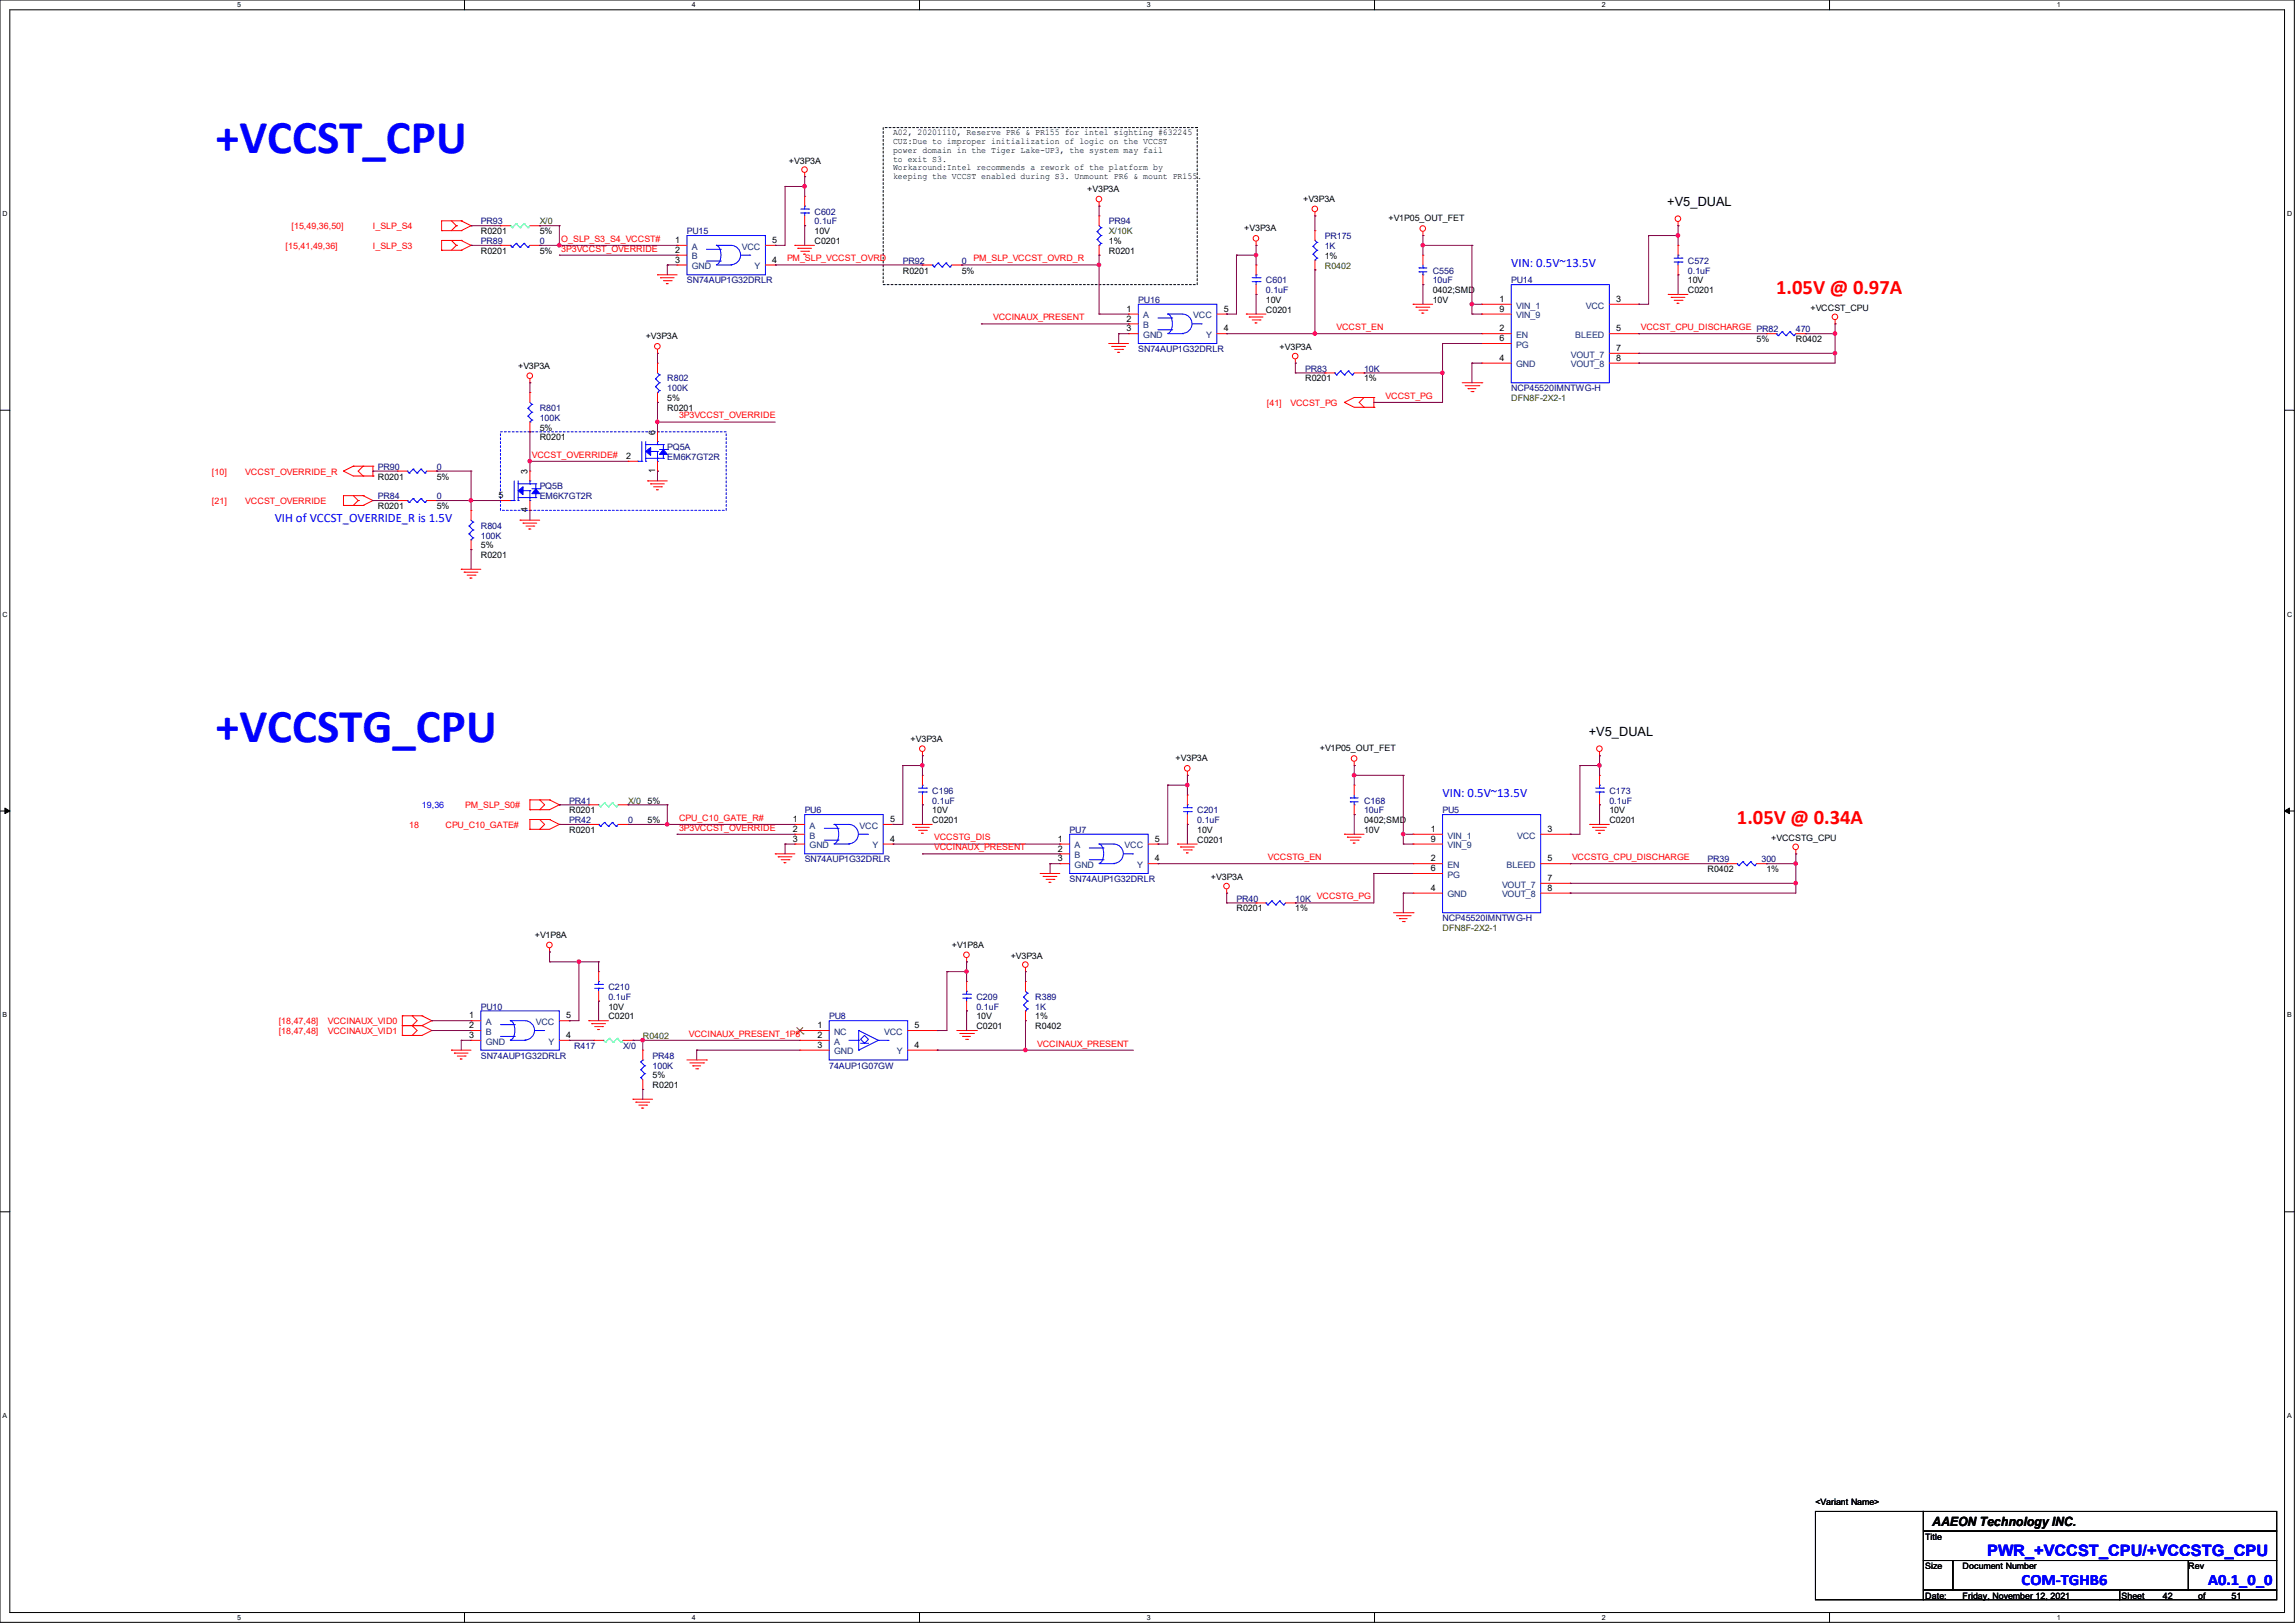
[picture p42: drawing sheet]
<svg xmlns="http://www.w3.org/2000/svg" width="297mm" height="210mm" viewBox="0 0 297 210" stroke-linecap="round" stroke-linejoin="round" font-family="sans-serif">
<defs><g id="words">
<g font-size="6.1" fill="#00f">
<text x="27.9" y="19.8">+VCCST_CPU</text>
<text x="27.9" y="96">+VCCSTG_CPU</text>
</g>
<g font-size="2.7" fill="#f00">
<text x="229.9" y="38.1">1.05V @ 0.97A</text>
<text x="224.8" y="106.7">1.05V @ 0.34A</text>
</g>
<g font-size="2" fill="#00f">
<text x="257.2" y="201.3">PWR_+VCCST_CPU/+VCCSTG_CPU</text>
<text x="261.6" y="205.2">COM-TGHB6</text>
<text x="285.8" y="205.2">A0.1_0_0</text>
</g>
<g font-size="1.7">
<text x="215.8" y="26.6">+V5_DUAL</text>
<text x="205.6" y="95.2">+V5_DUAL</text>
<text x="250.1" y="197.4">AAEON Technology INC.</text>
</g>
<g font-size="1.7" fill="#00f">
<text x="195.6" y="34.6">VIN: 0.5V~13.5V</text>
<text x="35.6" y="67.6">VIH of VCCST_OVERRIDE_R is 1.5V</text>
<text x="186.7" y="103.2">VIN: 0.5V~13.5V</text>
</g>
<g font-size="1.1">
<text x="115.6" y="17.5">A02, 20201110, Reserve PR6 &amp; PR155 for intel sighting #632245</text>
<text x="102.1" y="21.2">+V3P3A</text>
<text x="115.6" y="18.6">CUZ:Due to improper initialization of logic on the VCCST</text>
<text x="115.6" y="19.8">power domain in the Tiger Lake-UP3, the system may fail</text>
<text x="115.6" y="20.9">to exit S3.</text>
<text x="115.6" y="22.1">Workaround:Intel recommends a rework of the platform by</text>
<text x="115.6" y="23.2">keeping the VCCST enabled during S3. Unmount PR6 &amp; mount PR155.</text>
<text x="140.7" y="24.9">+V3P3A</text>
<text x="161" y="29.9">+V3P3A</text>
<text x="168.7" y="26.1">+V3P3A</text>
<text x="179.7" y="28.7">+V1P05_OUT_FET</text>
<text x="62.2" y="30.3">R0201</text>
<text x="62.2" y="32.9">R0201</text>
<text x="69.8" y="30.3">5%</text>
<text x="69.8" y="32.9">5%</text>
<text x="87.4" y="31.5">1</text>
<text x="87.4" y="32.7">2</text>
<text x="87.4" y="34">3</text>
<text x="99.9" y="31.5">5</text>
<text x="99.9" y="34">4</text>
<text x="105.4" y="31.6">C0201</text>
<text x="105.4" y="30.3">10V</text>
<text x="116.8" y="35.4">R0201</text>
<text x="124.5" y="35.4">5%</text>
<text x="143.5" y="32.9">R0201</text>
<text x="143.5" y="31.6">1%</text>
<text x="171.4" y="33.5">1%</text>
<text x="145.8" y="40.3">1</text>
<text x="145.8" y="41.6">2</text>
<text x="158.4" y="40.3">5</text>
<text x="163.8" y="40.5">C0201</text>
<text x="163.8" y="39.2">10V</text>
<text x="185.4" y="37.9">0402;SMD</text>
<text x="185.4" y="39.2">10V</text>
<text x="194.1" y="39.1">1</text>
<text x="194.1" y="40.3">9</text>
<text x="209.2" y="39.1">3</text>
<text x="218.4" y="37.9">C0201</text>
<text x="218.4" y="36.7">10V</text>
<text x="234.3" y="40.2">+VCCST_CPU</text>
<text x="67.1" y="47.7">+V3P3A</text>
<text x="83.6" y="43.9">+V3P3A</text>
<text x="145.8" y="42.9">3</text>
<text x="158.4" y="42.9">4</text>
<text x="165.6" y="45.3">+V3P3A</text>
<text x="194.1" y="42.9">2</text>
<text x="194.1" y="44.2">6</text>
<text x="194.1" y="46.7">4</text>
<text x="209.2" y="42.9">5</text>
<text x="209.2" y="45.4">7</text>
<text x="209.2" y="46.7">8</text>
<text x="227.3" y="44.3">5%</text>
<text x="232.4" y="44.3">R0402</text>
<text x="86.4" y="53.2">R0201</text>
<text x="86.4" y="51.9">5%</text>
<text x="168.9" y="49.4">R0201</text>
<text x="176.5" y="49.4">1%</text>
<text x="69.8" y="57">R0201</text>
<text x="69.8" y="55.7">5%</text>
<text x="81" y="59.4">2</text>
<text x="84.8" y="56.3" transform="rotate(-90 84.8 56.3)">6</text>
<text x="48.9" y="62.1">R0201</text>
<text x="48.9" y="65.9">R0201</text>
<text x="56.5" y="62.1">5%</text>
<text x="56.5" y="65.9">5%</text>
<text x="64.5" y="64.5">5</text>
<text x="68.3" y="61.3" transform="rotate(-90 68.3 61.3)">3</text>
<text x="84.8" y="61.2" transform="rotate(-90 84.8 61.2)">1</text>
<text x="62.2" y="71">5%</text>
<text x="68.3" y="66.3" transform="rotate(-90 68.3 66.3)">4</text>
<text x="62.2" y="72.2">R0201</text>
<text x="117.9" y="96">+V3P3A</text>
<text x="152.1" y="98.5">+V3P3A</text>
<text x="170.8" y="97.2">+V1P05_OUT_FET</text>
<text x="73.7" y="105.2">R0201</text>
<text x="73.7" y="107.8">R0201</text>
<text x="83.8" y="104">5%</text>
<text x="83.8" y="106.5">5%</text>
<text x="102.6" y="106.4">1</text>
<text x="102.6" y="107.7">2</text>
<text x="115.2" y="106.4">5</text>
<text x="120.6" y="106.5">C0201</text>
<text x="120.6" y="105.2">10V</text>
<text x="154.9" y="107.8">10V</text>
<text x="176.5" y="106.5">0402;SMD</text>
<text x="176.5" y="107.8">10V</text>
<text x="185.2" y="107.7">1</text>
<text x="200.3" y="107.7">3</text>
<text x="208.3" y="106.5">C0201</text>
<text x="208.3" y="105.2">10V</text>
<text x="102.6" y="108.9">3</text>
<text x="115.2" y="108.9">4</text>
<text x="136.9" y="108.9">1</text>
<text x="136.9" y="110.2">2</text>
<text x="136.9" y="111.5">3</text>
<text x="149.5" y="108.9">5</text>
<text x="149.5" y="111.5">4</text>
<text x="154.9" y="109.1">C0201</text>
<text x="156.7" y="113.9">+V3P3A</text>
<text x="185.2" y="108.9">9</text>
<text x="185.2" y="111.5">2</text>
<text x="185.2" y="112.7">6</text>
<text x="200.3" y="111.5">5</text>
<text x="221" y="112.9">R0402</text>
<text x="228.6" y="112.9">1%</text>
<text x="229.2" y="108.8">+VCCSTG_CPU</text>
<text x="160" y="117.9">R0201</text>
<text x="167.6" y="117.9">1%</text>
<text x="185.2" y="115.3">4</text>
<text x="200.3" y="114">7</text>
<text x="200.3" y="115.3">8</text>
<text x="69.2" y="121.4">+V1P8A</text>
<text x="123.2" y="122.6">+V1P8A</text>
<text x="130.8" y="124">+V3P3A</text>
<text x="60.7" y="131.8">1</text>
<text x="73.3" y="131.8">5</text>
<text x="78.7" y="131.9">C0201</text>
<text x="78.7" y="130.6">10V</text>
<text x="126.4" y="131.9">10V</text>
<text x="134" y="131.9">1%</text>
<text x="60.7" y="133.1">2</text>
<text x="60.7" y="134.3">3</text>
<text x="73.3" y="134.3">4</text>
<text x="105.8" y="133.1">1</text>
<text x="105.8" y="134.3">2</text>
<text x="105.8" y="135.6">3</text>
<text x="118.4" y="133.1">5</text>
<text x="118.4" y="135.6">4</text>
<text x="126.4" y="133.2">C0201</text>
<text x="134" y="133.2">R0402</text>
<text x="84.5" y="140.8">R0201</text>
<text x="84.5" y="139.5">5%</text>
<text x="234.9" y="194.8">&lt;Variant Name&gt;</text>
<text x="249.2" y="199.2">Title</text>
<text x="249.2" y="203">Size</text>
<text x="254" y="203">Document Number</text>
<text x="283.2" y="203">Rev</text>
<text x="249.2" y="206.8">Date:</text>
<text x="254" y="206.8">Friday, November 12, 2021</text>
<text x="274.6" y="206.8">Sheet</text>
<text x="279.9" y="206.8">42</text>
<text x="284.5" y="206.8">of</text>
<text x="288.8" y="206.8">51</text>
</g>
<g font-size="1.1" fill="#f00">
<text x="37.7" y="29.7">[15,49,36,50]</text>
<text x="48.3" y="29.7">I_SLP_S4</text>
<text x="37" y="32.2">[15,41,49,36]</text>
<text x="48.3" y="32.2">I_SLP_S3</text>
<text x="72.6" y="32.6">3P3VCCST_OVERRIDE</text>
<text x="72.6" y="31.3">O_SLP_S3_S4_VCCST#</text>
<text x="101.9" y="33.8">PM_SLP_VCCST_OVRD</text>
<text x="126" y="33.8">PM_SLP_VCCST_OVRD_R</text>
<text x="128.5" y="41.4">VCCINAUX_PRESENT</text>
<text x="173" y="42.7">VCCST_EN</text>
<text x="212.3" y="42.7">VCCST_CPU_DISCHARGE</text>
<text x="164" y="52.5">[41]</text>
<text x="167" y="52.5">VCCST_PG</text>
<text x="179.3" y="51.6">VCCST_PG</text>
<text x="68.8" y="59.2">VCCST_OVERRIDE#</text>
<text x="87.9" y="54.1">3P3VCCST_OVERRIDE</text>
<text x="27.4" y="65.2">[21]</text>
<text x="27.4" y="61.4">[10]</text>
<text x="31.7" y="65.2">VCCST_OVERRIDE</text>
<text x="31.7" y="61.4">VCCST_OVERRIDE_R</text>
<text x="53" y="107.1">18</text>
<text x="57.7" y="107.1">CPU_C10_GATE#</text>
<text x="60.2" y="104.6">PM_SLP_S0#</text>
<text x="87.9" y="107.5">3P3VCCST_OVERRIDE</text>
<text x="87.9" y="106.2">CPU_C10_GATE_R#</text>
<text x="120.9" y="108.8">VCCSTG_DIS</text>
<text x="120.9" y="110">VCCINAUX_PRESENT</text>
<text x="164.1" y="111.3">VCCSTG_EN</text>
<text x="203.4" y="111.3">VCCSTG_CPU_DISCHARGE</text>
<text x="170.4" y="116.4">VCCSTG_PG</text>
<text x="36.1" y="132.5">[18,47,48]</text>
<text x="36.1" y="133.8">[18,47,48]</text>
<text x="42.4" y="132.5">VCCINAUX_VID0</text>
<text x="42.4" y="133.8">VCCINAUX_VID1</text>
<text x="89.2" y="134.2">VCCINAUX_PRESENT_1P8</text>
<text x="134.2" y="135.4">VCCINAUX_PRESENT</text>
</g>
<g font-size="1.1" fill="#000080">
<text x="62.2" y="29">PR93</text>
<text x="105.4" y="27.8">C602</text>
<text x="105.4" y="29">0.1uF</text>
<text x="143.5" y="29">PR94</text>
<text x="62.2" y="31.6">PR89</text>
<text x="69.8" y="31.6">0</text>
<text x="88.9" y="30.3">PU15</text>
<text x="116.8" y="34.1">PR92</text>
<text x="124.5" y="34.1">0</text>
<text x="171.4" y="30.9">PR175</text>
<text x="171.4" y="32.2">1K</text>
<text x="185.4" y="35.4">C556</text>
<text x="218.4" y="34.1">C572</text>
<text x="218.4" y="35.4">0.1uF</text>
<text x="88.9" y="36.7">SN74AUP1G32DRLR</text>
<text x="147.3" y="39.2">PU16</text>
<text x="163.8" y="36.7">C601</text>
<text x="163.8" y="37.9">0.1uF</text>
<text x="185.4" y="36.7">10uF</text>
<text x="195.6" y="36.7">PU14</text>
<text x="147.3" y="45.6">SN74AUP1G32DRLR</text>
<text x="227.3" y="43">PR82</text>
<text x="232.4" y="43">470</text>
<text x="69.8" y="53.2">R801</text>
<text x="86.4" y="49.4">R802</text>
<text x="86.4" y="50.6">100K</text>
<text x="168.9" y="48.1">PR83</text>
<text x="176.5" y="48.1">10K</text>
<text x="195.6" y="50.6">NCP45520IMNTWG-H</text>
<text x="69.8" y="54.4">100K</text>
<text x="86.4" y="58.3">PQ5A</text>
<text x="86.4" y="59.5">EM6K7GT2R</text>
<text x="48.9" y="60.8">PR90</text>
<text x="48.9" y="64.6">PR84</text>
<text x="56.5" y="60.8">0</text>
<text x="56.5" y="64.6">0</text>
<text x="69.8" y="63.3">PQ5B</text>
<text x="69.8" y="64.6">EM6K7GT2R</text>
<text x="62.2" y="68.4">R804</text>
<text x="62.2" y="69.7">100K</text>
<text x="73.7" y="104">PR41</text>
<text x="73.7" y="106.5">PR42</text>
<text x="81.3" y="106.5">0</text>
<text x="104.1" y="105.2">PU6</text>
<text x="120.6" y="102.7">C196</text>
<text x="120.6" y="104">0.1uF</text>
<text x="138.4" y="107.8">PU7</text>
<text x="154.9" y="105.2">C201</text>
<text x="154.9" y="106.5">0.1uF</text>
<text x="176.5" y="104">C168</text>
<text x="176.5" y="105.2">10uF</text>
<text x="186.7" y="105.2">PU5</text>
<text x="208.3" y="102.7">C173</text>
<text x="208.3" y="104">0.1uF</text>
<text x="104.1" y="111.6">SN74AUP1G32DRLR</text>
<text x="221" y="111.6">PR39</text>
<text x="228" y="111.6">300</text>
<text x="138.4" y="114.1">SN74AUP1G32DRLR</text>
<text x="160" y="116.7">PR40</text>
<text x="167.6" y="116.7">10K</text>
<text x="186.7" y="119.2">NCP45520IMNTWG-H</text>
<text x="62.2" y="130.6">PU10</text>
<text x="78.7" y="128.1">C210</text>
<text x="78.7" y="129.4">0.1uF</text>
<text x="107.3" y="131.9">PU8</text>
<text x="126.4" y="129.4">C209</text>
<text x="126.4" y="130.6">0.1uF</text>
<text x="134" y="129.4">R389</text>
<text x="134" y="130.6">1K</text>
<text x="62.2" y="137">SN74AUP1G32DRLR</text>
<text x="74.3" y="135.7">R417</text>
<text x="80.6" y="135.7">X/0</text>
<text x="84.5" y="137">PR48</text>
<text x="84.5" y="138.3">100K</text>
<text x="107.3" y="138.3">74AUP1G07GW</text>
</g>
<g font-size="1.1" fill="#008000">
<text x="69.8" y="29">X/0</text>
<text x="143.5" y="30.3">X/10K</text>
<text x="171.4" y="34.8">R0402</text>
<text x="195.6" y="51.9">DFN8F-2X2-1</text>
<text x="81.3" y="104">X/0</text>
<text x="186.7" y="120.5">DFN8F-2X2-1</text>
<text x="83.2" y="134.5">R0402</text>
</g>
<g font-size="1.1" fill="#004080">
<text x="89.5" y="32.3">A</text>
<text x="89.5" y="33.6">B</text>
<text x="89.5" y="34.8">GND</text>
<text x="96" y="32.3">VCC</text>
<text x="97.7" y="34.8">Y</text>
<text x="148" y="41.2">A</text>
<text x="154.4" y="41.2">VCC</text>
<text x="196.2" y="39.9">VIN_1</text>
<text x="196.2" y="41.2">VIN_9</text>
<text x="205.2" y="39.9">VCC</text>
<text x="148" y="42.5">B</text>
<text x="148" y="43.7">GND</text>
<text x="156.1" y="43.7">Y</text>
<text x="196.2" y="43.7">EN</text>
<text x="196.2" y="45">PG</text>
<text x="196.2" y="47.5">GND</text>
<text x="203.3" y="46.3">VOUT_7</text>
<text x="203.3" y="47.5">VOUT_8</text>
<text x="203.9" y="43.7">BLEED</text>
<text x="104.8" y="107.2">A</text>
<text x="111.2" y="107.2">VCC</text>
<text x="104.8" y="108.5">B</text>
<text x="104.8" y="109.8">GND</text>
<text x="112.9" y="109.8">Y</text>
<text x="139.1" y="109.8">A</text>
<text x="139.1" y="111">B</text>
<text x="139.1" y="112.3">GND</text>
<text x="145.5" y="109.8">VCC</text>
<text x="147.2" y="112.3">Y</text>
<text x="187.3" y="108.5">VIN_1</text>
<text x="187.3" y="109.8">VIN_9</text>
<text x="187.3" y="112.3">EN</text>
<text x="187.3" y="113.6">PG</text>
<text x="195" y="112.3">BLEED</text>
<text x="196.3" y="108.5">VCC</text>
<text x="187.3" y="116.1">GND</text>
<text x="194.4" y="114.9">VOUT_7</text>
<text x="194.4" y="116.1">VOUT_8</text>
<text x="62.9" y="132.6">A</text>
<text x="62.9" y="133.9">B</text>
<text x="62.9" y="135.2">GND</text>
<text x="69.3" y="132.6">VCC</text>
<text x="71" y="135.2">Y</text>
<text x="107.9" y="133.9">NC</text>
<text x="107.9" y="135.2">A</text>
<text x="107.9" y="136.4">GND</text>
<text x="114.4" y="133.9">VCC</text>
<text x="116.1" y="136.4">Y</text>
</g>
<text font-size="1.1" fill="#00f" x="54.6" y="104.6">19,36</text>
<g font-size=".9">
<text x="30.7" y=".9">5</text>
<text x="89.5" y=".9">4</text>
<text x="148.4" y=".9">3</text>
<text x="207.3" y=".9">2</text>
<text x="266.2" y=".9">1</text>
<text x=".3" y="28">D</text>
<text x="296" y="28">D</text>
<text x=".3" y="79.8">C</text>
<text x="296" y="79.8">C</text>
<text x=".3" y="131.7">B</text>
<text x="296" y="131.7">B</text>
<text x=".3" y="183.5">A</text>
<text x="296" y="183.5">A</text>
<text x="30.7" y="209.6">5</text>
<text x="89.5" y="209.6">4</text>
<text x="148.4" y="209.6">3</text>
<text x="207.3" y="209.6">2</text>
<text x="266.2" y="209.6">1</text>
</g>
</g></defs>
<path d="M0 0h296.9v209.9h-296.9zM1.3 1.3h294.4v207.4h-294.4z" fill="none" stroke="#000" stroke-width=".13"/>
<g fill="#fff">
<path d="M30.7 .1h.5v1h-.5z"/>
<path d="M30.7 208.8h.5v1h-.5z"/>
</g>
<path d="M60.1 0v1.3M60.1 208.7v1.2" fill="none" stroke="#000" stroke-width=".13"/>
<g fill="#fff">
<path d="M89.5 .1h.5v1h-.5z"/>
<path d="M89.5 208.8h.5v1h-.5z"/>
</g>
<path d="M119 0v1.3M119 208.7v1.2" fill="none" stroke="#000" stroke-width=".13"/>
<g fill="#fff">
<path d="M148.4 .1h.5v1h-.5z"/>
<path d="M148.4 208.8h.5v1h-.5z"/>
</g>
<path d="M177.9 0v1.3M177.9 208.7v1.2" fill="none" stroke="#000" stroke-width=".13"/>
<g fill="#fff">
<path d="M207.3 .1h.5v1h-.5z"/>
<path d="M207.3 208.8h.5v1h-.5z"/>
</g>
<path d="M236.8 0v1.3M236.8 208.7v1.2" fill="none" stroke="#000" stroke-width=".13"/>
<g fill="#fff">
<path d="M266.2 .1h.5v1h-.5z"/>
<path d="M266.2 208.8h.5v1h-.5z"/>
<path d="M.3 27.2h.7v1h-.7z"/>
<path d="M296 27.2h.6v1h-.6z"/>
<path d="M.3 79h.7v1h-.7z"/>
<path d="M296 79h.6v1h-.6z"/>
</g>
<path d="M0 53.1h1.3M295.7 53.1h1.2" fill="none" stroke="#000" stroke-width=".13"/>
<g fill="#fff">
<path d="M.3 130.9h.6v1h-.6z"/>
<path d="M296 130.9h.6v1h-.6z"/>
</g>
<path d="M0 104.9h1.3M295.7 104.9h1.2" fill="none" stroke="#000" stroke-width=".13"/>
<path d="M.6 104.6l.7 .3-.7 .4zM295.7 104.9l.6-.3v.7z" fill="#000" stroke="#000" stroke-width=".13"/>
<g fill="#fff">
<path d="M.3 182.7h.6v1h-.6z"/>
<path d="M296 182.7h.5v1h-.5z"/>
</g>
<path d="M0 156.8h1.3M295.7 156.8h1.2M234.9 195.6h14v11.4h-14zM248.9 195.6h45.7v2.5h-45.7zM248.9 198.1h45.7v3.8h-45.7zM248.9 201.9h3.8v3.8h-3.8zM248.9 205.7h25.4v1.3h-25.4zM252.7 201.9h30.5v3.8h-30.5zM274.3 205.7h20.3v1.3h-20.3zM283.2 201.9h11.4v3.8h-11.4z" fill="none" stroke="#000" stroke-width=".13"/>
<path d="M64.8 55.9h29.2v10.1h-29.2z" fill="none" stroke="#00f" stroke-width=".13" stroke-dasharray=".3"/>
<path d="M114.3 16.5h40.6v20.3h-40.6z" fill="none" stroke="#000" stroke-width=".13" stroke-dasharray=".3"/>
<g fill="none" stroke="#f00" stroke-width=".13">
<path d="M57.1 29.8h.1M57.1 32.4h.1M57.1 29.8h2.6M57.1 32.4h2.6M58.4 28.6l.7 .6M58.4 31.1l.7 .6M59.1 29.2h.1M59.1 31.7h.1M59.1 29.2l-.7 .6M59.1 31.7l-.7 .7M59.7 28.6h.1M59.7 29.8h.1"/>
<path d="M59.7 31.1h.1M59.7 32.4h.1M59.7 28.6h-2.6v1.2M59.7 28.6l1.3 .6M59.7 31.1h-2.6v1.3M59.7 31.1l1.3 .6M61 29.2h.1M61 31.7h.1M61 29.2l-1.3 .6M61 31.7l-1.3 .7M64.8 29.2h.1M64.8 31.7h.1"/>
<path d="M64.8 31.7h1.2M64.8 29.2h1.2M68.6 31.7h1.2M68.6 29.2h1.2M69.8 29.2h.1M69.8 31.7h.1M85.1 35.6h.1M85.1 35.6h2.5M85.5 35.9h.1M85.5 35.9h1.7M85.9 36.3h1M86.2 36.7h.1"/>
<path d="M86.2 36.7h.3M86.9 36.3h.1M87.6 31.7h.1M87.6 33h.1M87.6 34.3h.1M87.6 31.7h1.3M87.6 34.3h1.3M87.6 33h1.3M99.1 31.7h1.2M99.1 34.3h1.2M100.3 31.7h.1M100.3 34.3h.1"/>
<path d="M102.9 31.7h.1M102.9 31.7h2.5M103.3 32.1h.1M103.3 32.1h1.7M103.6 32.5h1M104 32.9h.1M104 32.9h.3M104.1 22.9h.1M104.1 29.2h.1M104.1 25.4h.1M104.1 22.4v.5M104.1 25.4v1.3"/>
<path d="M104.1 27.9v1.3M104.6 32.5h.1M119.4 34.3h.1M119.4 34.3h1.2M123.2 34.3h1.3M124.5 34.3h.1M142.2 26.7h.1M142.2 27.9h.1M142.2 33h.1M142.2 26.2v.5M142.2 27.9v1.3M142.2 31.7v1.3"/>
<path d="M162.6 31.7h.1M162.6 38.1h.1M162.6 34.3h.1M162.6 31.2v.5M162.6 34.3v1.3M162.6 36.8v1.3M170.2 27.9h.1M170.2 29.8h.1M170.2 34.9h.1M170.2 27.4v.5M170.2 29.8v1.3M170.2 33.7v1.2"/>
<path d="M182.9 39.4h.1M182.9 39.4h2.5M183.3 39.8h.1M183.3 39.8h1.7M184.1 30.5h.1M184.1 33h.1M184.1 36.8h.1M184.1 30v.5M184.1 33v1.3M184.1 35.6v1.2M191.8 39.4h.1M191.8 39.4h3.8"/>
<path d="M208.3 39.4h3.8M212.1 39.4h.1M215.9 38.1h.1M215.9 38.1h2.5M216.3 38.5h.1M216.3 38.5h1.8M216.7 38.9h1M217 39.2h.1M217 39.2h.3M217.2 29.2h.1M217.2 35.6h.1M217.2 31.7h.1"/>
<path d="M217.2 28.7v.5M217.2 31.7v1.3M217.2 34.3v1.3M217.7 38.9h.1M68.6 49.5h.1M68.6 50.8h.1M68.6 55.9h.1M68.6 49v.5M68.6 50.8v1.3M68.6 54.6v1.3M81.3 59.7h.1M81.3 59.7h1.2"/>
<path d="M85.1 45.7h.1M85.1 55.9h.1M85.1 47h.1M85.1 52.1h.1M85.1 45.2v.5M85.1 47v1.3M85.1 50.8v1.3M85.1 55.9v1.2M85.1 59.7v1.3M143.5 44.4h.1M143.5 44.4h2.5M143.9 44.8h.1"/>
<path d="M143.9 44.8h1.8M144.3 45.2h1M144.7 45.6h.1M144.7 45.6h.2M145.3 45.2h.1M146 40.6h.1M146 41.9h.1M146 43.2h.1M146 40.6h1.3M146 43.2h1.3M146 41.9h1.3M157.5 40.6h1.2"/>
<path d="M157.5 43.2h1.2M158.7 40.6h.1M158.7 43.2h.1M161.3 40.6h.1M161.3 40.6h2.5M161.7 41h.1M161.7 41h1.7M162.1 41.4h1M162.4 41.8h.1M162.4 41.8h.3M163.1 41.4h.1M167.6 47h.1"/>
<path d="M167.6 46.5v.5M171.4 48.3h.1M171.4 48.3h1.3M174 52.1h.1M174 52.1l1.3 .6h2.5M175.3 51.4h.1M175.3 51.4l-1.3 .7M175.3 51.4h2.5M175.3 48.3h1.2M176.5 52.7h.1M176.5 51.4h.1M176.5 48.3h.1"/>
<path d="M176.5 51.4l-.6 .7 .6 .6M177.8 52.7h.1M177.8 51.4h.1M177.8 51.4v1.3M183.6 40.1h1.1M184 40.5h.1M184 40.5h.3M184.7 40.1h.1M189.2 49.5h2.6M189.6 49.9h1.8M190 50.3h.1M190 50.3h1"/>
<path d="M190.4 50.7h.2M190.6 50.7h.1M191.4 49.9h.1M191.8 49.5h.1M191.8 40.6h.1M191.8 43.2h.1M191.8 44.4h.1M191.8 47h.1M191.8 44.4h3.8M191.8 40.6h3.8M191.8 43.2h3.8M191.8 47h3.8"/>
<path d="M208.3 43.2h3.8M208.3 47h3.8M208.3 45.7h3.8M212.1 43.2h.1M212.1 45.7h.1M212.1 47h.1M228.6 43.2h.1M228.6 43.2h1.3M232.4 43.2h1.3M233.7 43.2h.1M237.5 41.9h.1M237.5 41.4v.5"/>
<path d="M44.4 65.4h.1M44.4 61h.1M44.4 65.4h2.6M44.4 61l1.3 .6h2.6M45.7 60.3h.1M45.7 64.1l.7 .7M45.7 60.3l-1.3 .7M45.7 60.3h2.6M46.4 64.8h.1M46.4 64.8l-.7 .6M47 64.1h.1M47 65.4h.1"/>
<path d="M47 61.6h.1M47 60.3h.1M47 64.1h-2.6v1.3M47 64.1l1.3 .7M47 60.3l-.6 .7 .6 .6M48.3 64.8h.1M48.3 61.6h.1M48.3 60.3h.1M48.3 64.8l-1.3 .6M48.3 60.3v1.3M51.4 61h.1M51.4 64.8h.1"/>
<path d="M51.4 64.8h1.3M51.4 61h1.3M55.2 64.8h1.3M55.2 61h1.3M56.5 61h.1M56.5 64.8h.1M59.7 73.7h.1M59.7 73.7h2.5M60.1 74h.1M60.1 74h1.7M60.5 74.4h1M60.8 74.8h.1"/>
<path d="M60.8 74.8h.3M61 66h.1M61 71.1h.1M61 66v1.3M61 69.8v1.3M61.5 74.4h.1M64.8 64.8h.1M64.8 64.8h1.2M67.3 67.3h.1M67.3 67.3h2.5M67.7 67.7h.1M67.7 67.7h1.8"/>
<path d="M68.1 68.1h1M68.5 68.5h.1M68.5 68.5h.2M68.6 66h.1M68.6 61h.1M68.6 61v1.2M68.6 64.8v1.2M69.1 68.1h.1M83.8 62.2h.1M83.8 62.2h2.6M84.2 62.6h.1M84.2 62.6h1.8"/>
<path d="M84.6 63h1M85 63.4h.1M85 63.4h.2M85.1 61h.1M85.6 63h.1M119.4 97.8h.1M119.4 97.3v.5M153.7 99.8v.5M175.3 99.1h.1M175.3 98.6v.5M207 97.8h.1M207 97.3v.5"/>
<path d="M68.6 107.3h.1M68.6 106h.1M68.6 104.8h.1M68.6 103.5h.1M68.6 103.5v1.3M68.6 106v1.3M68.6 106h2.5M68.6 103.5h2.5M69.8 107.3h.1M69.8 106h.1M69.8 104.8h.1M69.8 103.5h.1"/>
<path d="M69.8 106l.7 .7-.7 .6M69.8 103.5l.7 .6-.7 .7M71.1 106h.1M71.1 103.5h.1M71.1 106l1.3 .7M71.1 103.5l1.3 .6M72.4 106.7h.1M72.4 104.1h.1M72.4 106.7l-1.3 .6h-2.5M72.4 104.1l-1.3 .7h-2.5M76.2 104.1h.1M76.2 106.7h.1"/>
<path d="M76.2 106.7h1.3M76.2 104.1h1.3M80 106.7h1.3M80 104.1h1.3M81.3 104.1h.1M81.3 106.7h.1M100.3 110.5h.1M100.3 110.5h2.6M100.7 110.9h.1M100.7 110.9h1.8M101.1 111.3h1M101.5 111.6h.1"/>
<path d="M101.5 111.6h.2M102.1 111.3h.1M102.9 106.7h.1M102.9 107.9h.1M102.9 109.2h.1M102.9 107.9h1.2M102.9 106.7h1.2M102.9 109.2h1.2M114.3 106.7h1.3M114.3 109.2h1.3M115.6 106.7h.1M115.6 109.2h.1"/>
<path d="M118.1 106.7h.1M118.1 106.7h2.5M118.5 107.1h.1M118.5 107.1h1.8M118.9 107.4h1M119.3 107.8h.1M119.3 107.8h.2M119.4 104.1h.1M119.4 100.3h.1M119.4 100.3v1.3M119.4 102.9v1.2M119.9 107.4h.1"/>
<path d="M134.6 113h.1M134.6 113h2.6M135 113.4h.1M135 113.4h1.8M135.4 113.8h1M135.8 114.2h.1M135.8 114.2h.2M136.4 113.8h.1M137.2 109.2h.1M137.2 110.5h.1M137.2 111.8h.1M137.2 110.5h1.2"/>
<path d="M137.2 109.2h1.2M137.2 111.8h1.2M148.6 109.2h1.3M148.6 111.8h1.3M149.9 109.2h.1M149.9 111.8h.1M152.4 109.2h.1M152.4 109.2h2.5M152.8 109.6h.1M152.8 109.6h1.8M153.2 110h1M153.5 110.4h.1"/>
<path d="M153.5 110.4h.3M153.7 100.3h.1M153.7 106.7h.1M153.7 102.9h.1M153.7 102.9v1.2M153.7 105.4v1.3M154.2 110h.1M158.7 115.6h.1M158.7 115.1v.5M162.6 116.8h.1M162.6 116.8h1.2M166.4 116.8h1.2"/>
<path d="M167.6 116.8h.1M174 107.9h.1M174 107.9h2.5M174.4 108.3h.1M174.4 108.3h1.7M174.8 108.7h1M175.1 109.1h.1M175.1 109.1h.3M175.3 101.6h.1M175.3 105.4h.1M175.3 101.6v1.3M175.3 104.1v1.3"/>
<path d="M175.8 108.7h.1M180.3 118.1h2.6M180.7 118.5h1.8M181.1 118.9h.1M181.1 118.9h1M181.5 119.3h.2M181.7 119.3h.1M182.5 118.5h.1M182.9 118.1h.1M182.9 107.9h.1M182.9 109.2h.1M182.9 111.8h.1"/>
<path d="M182.9 113h.1M182.9 115.6h.1M182.9 107.9h3.8M182.9 113h3.8M182.9 109.2h3.8M182.9 111.8h3.8M182.9 115.6h3.8M199.4 107.9h3.8M199.4 111.8h3.8M199.4 115.6h3.8M199.4 114.3h3.8M203.2 107.9h.1"/>
<path d="M203.2 111.8h.1M203.2 114.3h.1M203.2 115.6h.1M205.7 106.7h.1M205.7 106.7h2.6M206.1 107.1h.1M206.1 107.1h1.8M206.5 107.4h1M206.9 107.8h.1M206.9 107.8h.2M207 104.1h.1M207 100.3h.1"/>
<path d="M207 100.3v1.3M207 102.9v1.2M207.5 107.4h.1M223.5 111.8h.1M223.5 111.8h1.3M227.3 111.8h1.3M228.6 111.8h.1M232.4 110.5h.1M232.4 110v.5M52.1 132.7h.1M52.1 131.4h.1M52.1 134h.1"/>
<path d="M52.1 132.7h2.5M52.1 131.4h2.5M52.1 131.4v2.6M53.3 132.7h.1M53.3 131.4h.1M53.3 134h.1M53.3 131.4l.7 .7-.7 .6M53.3 132.7l.7 .6-.7 .7M54.6 131.4h.1M54.6 132.7h.1M54.6 131.4l1.3 .7M54.6 132.7l1.3 .6"/>
<path d="M55.9 132.1h.1M55.9 133.3h.1M55.9 132.1l-1.3 .6M55.9 133.3l-1.3 .7h-2.5M58.4 135.9h.1M58.4 135.9h2.6M58.8 136.3h.1M58.8 136.3h1.8M59.2 136.7h1M59.6 137h.1M59.6 137h.2M60.2 136.7h.1"/>
<path d="M61 132.1h.1M61 133.3h.1M61 134.6h.1M61 132.1h1.2M61 133.3h1.2M61 134.6h1.2M71.1 123.2h.1M71.1 122.7v.5M72.4 132.1h1.3M72.4 134.6h1.3M73.7 132.1h.1M73.7 134.6h.1"/>
<path d="M76.2 132.1h.1M76.2 132.1h2.5M76.6 132.5h.1M76.6 132.5h1.8M76.8 134.6h.1M76.8 134.6h1.3M77 132.8h1M77.3 133.2h.1M77.3 133.2h.3M77.5 129.5h.1M77.5 125.7h.1M77.5 125.7v1.3"/>
<path d="M77.5 128.3v1.2M78 132.8h.1M80.6 134.6h1.3M81.9 134.6h.1M83.2 135.9h.1M83.2 135.9v1.3M83.2 139.7v1.3M88.9 137.2h2.5M89.3 137.5h1.8M89.7 137.9h.1M89.7 137.9h1M90 138.3h.3"/>
<path d="M90.3 138.3h.1M91.1 137.5h.1M91.4 137.2h.1M103.5 133.3h.1M103.5 134.6h.1M103.5 135.9h.1M103.5 135.9h3.8M103.5 133.3h3.8M103.5 134.6h3.8M117.5 135.9h3.8M117.5 133.3h3.8M121.3 133.3h.1"/>
<path d="M121.3 135.9h.1M123.8 133.3h2.6M124.2 133.7h1.8M124.6 134.1h.1M124.6 134.1h1M125 134.5h.2M125.1 124.5h.1M125.1 130.8h.1M125.1 127h.1M125.1 124v.5M125.1 127v1.3M125.1 129.5v1.3"/>
<path d="M125.2 134.5h.1M126 133.7h.1M126.4 133.3h.1M132.7 125.7h.1M132.7 127h.1M132.7 132.1h.1M132.7 125.2v.5M132.7 127v1.3M132.7 130.8v1.3M81.9 142.2h.1M81.9 142.2h2.6M82.3 142.6h.1"/>
<path d="M82.3 142.6h1.8M82.7 143h1M83.1 143.4h.1M83.1 143.4h.2M83.2 141h.1M83.7 143h.1"/>
<circle cx="104.1" cy="21.9" r=".36"/>
<circle cx="142.2" cy="25.8" r=".36"/>
<circle cx="162.5" cy="30.8" r=".36"/>
<circle cx="170.2" cy="27" r=".36"/>
<circle cx="184.1" cy="29.6" r=".36"/>
<circle cx="217.1" cy="28.3" r=".36"/>
<circle cx="68.6" cy="48.6" r=".36"/>
<circle cx="85.1" cy="44.8" r=".36"/>
<circle cx="167.6" cy="46.1" r=".36"/>
<circle cx="237.5" cy="41" r=".36"/>
<circle cx="119.4" cy="96.9" r=".36"/>
<circle cx="153.6" cy="99.4" r=".36"/>
<circle cx="175.2" cy="98.1" r=".36"/>
<circle cx="207" cy="96.9" r=".36"/>
<circle cx="158.7" cy="114.7" r=".36"/>
<circle cx="232.4" cy="109.6" r=".36"/>
<circle cx="71.1" cy="122.3" r=".36"/>
<circle cx="125.1" cy="123.5" r=".36"/>
<circle cx="132.7" cy="124.8" r=".36"/>
</g>
<g fill="none" stroke="#00ff80" stroke-width=".13">
<path d="M66 29.2h.1M66 29.2l.3 .3M66.3 29.5h.1M66.8 29h.1M66.8 29l-.5 .5M66.8 29l.5 .5M67.3 29.5h.1M67.8 29h.1M67.8 29l.5 .5M67.8 29l-.5 .5M68.3 29.5h.1M68.6 29.2l-.3 .3"/>
<path d="M77.5 104.1h.1M77.5 104.1l.2 .3M77.7 104.4h.1M78.2 103.9h.1M78.2 103.9l-.5 .5M78.2 103.9l.5 .5M78.7 104.4h.1M79.2 103.9h.1M79.2 103.9l.6 .5M79.2 103.9l-.5 .5M79.8 104.4h.1M80 104.1l-.2 .3"/>
<path d="M78.1 134.6h.1M78.1 134.6l.3 .3M78.4 134.9h.1M78.9 134.4h.1M78.9 134.4l-.5 .5M78.9 134.4l.5 .5M79.4 134.9h.1M79.9 134.4h.1M79.9 134.4l.5 .5M79.9 134.4l-.5 .5M80.4 134.9h.1M80.6 134.6l-.2 .3"/>
</g>
<g fill="none" stroke="#00f" stroke-width=".13">
<path d="M66 31.7h.1M66 31.7l.3 .3M66.3 32h.1M66.8 31.5h.1M66.8 31.5l-.5 .5M66.8 31.5l.5 .5M67.3 32h.1M67.8 31.5h.1M67.8 31.5l.5 .5M67.8 31.5l-.5 .5M68.3 32h.1M68.6 31.7l-.3 .3"/>
<path d="M88.9 30.5h10.2v5.1h-10.2zM91.4 32.3h1.8M91.4 33.8h1.8M92.7 31.7h.1M92.7 31.7h1.9a1.25 1.25 0 0 1 1.2 1.3 1.25 1.25 0 0 1-1.2 1.2M92.7 31.7a1.16 1.16 0 0 1 .6 1.3 1.16 1.16 0 0 1-.6 1.2M92.7 34.3h1.9M93.2 32.3h.1M93.2 33.8h.1M94.6 34.3h.1M95.9 33h1.1M97 33h.1"/>
<path d="M103.6 27.1h1M103.6 27.6h1M104.1 26.7h.1M104.1 27.6h.1M104.1 26.7v.4M104.1 27.6v.3M104.6 27.1h.1M104.6 27.6h.1M120.6 34.3h.1M120.6 34.3l.3 .2M120.9 34.5h.1M121.4 34h.1"/>
<path d="M121.4 34l-.5 .5M121.4 34l.5 .5M121.9 34.5h.1M122.4 34h.1M122.4 34l.5 .5M122.4 34l-.5 .5M122.9 34.5h.1M123.2 34.3l-.3 .2M142 30h.1M142 31h.1M142 31l.5 .5M142 30l.5 .5"/>
<path d="M142.2 31.7h.1M142.2 29.2l.3 .3M142.5 31.5h.1M142.5 29.5h.1M142.5 30.5h.1M142.5 31.5l-.3 .2M142.5 29.5l-.5 .5M142.5 30.5l-.5 .5M147.3 39.4h10.2v5h-10.2zM162.1 35.9h1M162.1 36.4h1M162.6 35.6h.1"/>
<path d="M162.6 36.4h.1M162.6 35.6v.3M162.6 36.4v.4M163.1 35.9h.1M163.1 36.4h.1M169.9 31.9h.1M169.9 32.9h.1M169.9 32.9l.5 .5M169.9 31.9l.5 .5M170.2 33.7h.1M170.2 31.1l.2 .3M170.4 33.4h.1"/>
<path d="M170.4 31.4h.1M170.4 32.4h.1M170.4 33.4l-.2 .3M170.4 31.4l-.5 .5M170.4 32.4l-.5 .5M183.6 35.2h.1M183.6 34.7h.1M183.6 35.2h1.1M183.6 34.7h1.1M184.1 35.6h.1M184.1 34.7h.1M184.1 34.3v.4"/>
<path d="M184.1 35.2v.4M195.6 36.8h12.7v12.7h-12.7zM216.7 33.4h1M216.7 33.9h1M217.2 33h.1M217.2 33.9h.1M217.2 33v.4M217.2 33.9v.4M217.7 33.4h.1M217.7 33.9h.1M68.3 52.8h.1M68.3 53.8h.1"/>
<path d="M68.3 53.8l.5 .6M68.3 52.8l.5 .5M68.6 54.6h.1M68.6 52.1l.2 .2M68.8 54.4h.1M68.8 52.3h.1M68.8 53.3h.1M68.8 54.4l-.2 .2M68.8 52.3l-.5 .5M68.8 53.3l-.5 .5M82.5 59.7h.1M82.5 59.7h.6"/>
<path d="M83.1 59.7h.1M83.1 57.1v2.6M83.6 59.7h.1M83.6 57.1v2.6M83.6 57.5h2.3M83.6 59.3h2.3M84.2 58.4h.9M84.8 49h.1M84.8 50h.1M84.8 50l.5 .5M84.8 49l.5 .5M85.1 57.5h.1"/>
<path d="M85.1 59.3h.1M85.1 58.4h.1M85.1 59.7h.1M85.1 57.1h.1M85.1 50.8h.1M85.1 57.1v.4M85.1 58.4v1.3M85.1 48.3l.2 .2M85.3 50.5h.1M85.3 48.5h.1M85.3 49.5h.1M85.3 58.2h1.1"/>
<path d="M85.3 50.5l-.2 .3M85.3 48.5l-.5 .5M85.3 49.5l-.5 .5M85.9 59.3h.1M85.9 58.8h.1M85.9 57.5h.1M85.9 58.2h.1M85.9 57.5v.7M85.9 58.8v.5M86.4 58.2h.1M149.9 41.1h1.7M149.9 42.7h1.7"/>
<path d="M151.1 40.6h.1M151.1 40.6h1.9a1.25 1.25 0 0 1 1.3 1.3 1.25 1.25 0 0 1-1.3 1.2M151.1 40.6a1.16 1.16 0 0 1 .6 1.3 1.16 1.16 0 0 1-.6 1.2M151.1 43.2h1.9M151.6 41.1h.1M151.6 42.7h.1M153 43.2h.1M154.3 41.9h1.1M155.4 41.9h.1M172.7 48.3h.1M172.7 48.3l.3 .2M173 48.5h.1"/>
<path d="M173.5 48h.1M173.5 48l-.5 .5M173.5 48l.5 .5M174 48.5h.1M174.5 48h.1M174.5 48l.5 .5M174.5 48l-.5 .5M175 48.5h.1M175.3 48.3l-.3 .2M229.9 43.2h.1M229.9 43.2l.2 .2M230.1 43.4h.1"/>
<path d="M230.6 42.9h.1M230.6 42.9l-.5 .5M230.6 42.9l.5 .5M231.1 43.4h.1M231.6 42.9h.1M231.6 42.9l.6 .5M231.6 42.9l-.5 .5M232.2 43.4h.1M232.4 43.2l-.2 .2M52.7 61h.1M52.7 64.8h.1M52.7 61l.3 .2"/>
<path d="M52.7 64.8l.3 .2M53 61.2h.1M53 65h.1M53.5 60.7h.1M53.5 64.5h.1M53.5 60.7l-.5 .5M53.5 60.7l.5 .5M53.5 64.5l-.5 .5M53.5 64.5l.5 .5M54 61.2h.1M54 65h.1M54.5 60.7h.1"/>
<path d="M54.5 64.5h.1M54.5 60.7l.5 .5M54.5 60.7l-.5 .5M54.5 64.5l.5 .5M54.5 64.5l-.5 .5M55 61.2h.1M55 65h.1M55.2 61l-.2 .2M55.2 64.8l-.2 .2M60.7 68.1h.1M60.7 69.1h.1M60.7 69.1l.5 .5"/>
<path d="M60.7 68.1l.5 .5M61 69.8h.1M61 67.3l.2 .3M61.2 69.6h.1M61.2 67.6h.1M61.2 68.6h.1M61.2 69.6l-.2 .2M61.2 67.6l-.5 .5M61.2 68.6l-.5 .5M66 64.8h.1M66 64.8h.5M66.5 64.8h.1"/>
<path d="M66.5 62.2v2.6M67.1 64.8h.1M67.1 62.2v2.6M67.1 62.6h2.2M67.1 64.4h2.2M67.7 63.5h.9M68.6 62.6h.1M68.6 64.4h.1M68.6 63.5h.1M68.6 64.8h.1M68.6 62.2h.1M68.6 62.2v.4"/>
<path d="M68.6 63.5v1.3M68.8 63.2h1M69.3 64.4h.1M69.3 63.9h.1M69.3 62.6h.1M69.3 63.2h.1M69.3 62.6v.6M69.3 63.9v.5M69.8 63.2h.1M77.5 106.7h.1M77.5 106.7l.2 .2M77.7 106.9h.1"/>
<path d="M78.2 106.4h.1M78.2 106.4l-.5 .5M78.2 106.4l.5 .5M78.7 106.9h.1M79.2 106.4h.1M79.2 106.4l.6 .5M79.2 106.4l-.5 .5M79.8 106.9h.1M80 106.7l-.2 .2M104.1 105.4h10.2v5.1h-10.2zM106.7 107.2h1.8M106.7 108.7h1.8"/>
<path d="M107.9 106.7h.1M107.9 106.7h2a1.25 1.25 0 0 1 1.2 1.2 1.25 1.25 0 0 1-1.2 1.3M107.9 106.7a1.16 1.16 0 0 1 .6 1.2 1.16 1.16 0 0 1-.6 1.3M107.9 109.2h2M108.5 107.2h.1M108.5 108.7h.1M109.9 109.2h.1M111.1 107.9h1.2M112.3 107.9h.1M118.9 102h1M118.9 102.5h1M119.4 101.6h.1"/>
<path d="M119.4 102.5h.1M119.4 101.6v.4M119.4 102.5v.4M119.9 102h.1M119.9 102.5h.1M138.4 107.9h10.2v5.1h-10.2zM141 109.7h1.7M141 111.3h1.7M142.2 109.2h.1M142.2 109.2h1.9a1.25 1.25 0 0 1 1.3 1.3 1.25 1.25 0 0 1-1.3 1.2M142.2 109.2a1.16 1.16 0 0 1 .6 1.3 1.16 1.16 0 0 1-.6 1.2M142.2 111.8h1.9"/>
<path d="M142.7 109.7h.1M142.7 111.3h.1M144.1 111.8h.1M145.4 110.5h1.2M146.6 110.5h.1M153.2 104.5h1M153.2 105h1M153.7 104.1h.1M153.7 105h.1M153.7 104.1v.4M153.7 105v.4M154.2 104.5h.1"/>
<path d="M154.2 105h.1M163.8 116.8h.1M163.8 116.8l.3 .3M164.1 117.1h.1M164.6 116.6h.1M164.6 116.6l-.5 .5M164.6 116.6l.5 .5M165.1 117.1h.1M165.6 116.6h.1M165.6 116.6l.5 .5M165.6 116.6l-.5 .5M166.1 117.1h.1"/>
<path d="M166.4 116.8l-.3 .3M174.8 103.8h.1M174.8 103.3h.1M174.8 103.8h1M174.8 103.3h1M175.3 104.1h.1M175.3 103.3h.1M175.3 102.9v.4M175.3 103.8v.3M186.7 105.4h12.7v12.7h-12.7zM206.5 102h1M206.5 102.5h1"/>
<path d="M207 101.6h.1M207 102.5h.1M207 101.6v.4M207 102.5v.4M207.5 102h.1M207.5 102.5h.1M224.8 111.8h.1M224.8 111.8l.2 .2M225 112h.1M225.6 111.5h.1M225.6 111.5l-.6 .5M225.6 111.5l.5 .5"/>
<path d="M226.1 112h.1M226.6 111.5h.1M226.6 111.5l.5 .5M226.6 111.5l-.5 .5M227.1 112h.1M227.3 111.8l-.2 .2M62.2 130.8h10.2v5.1h-10.2zM64.8 132.6h1.7M64.8 134.1h1.7M66 132.1h.1M66 132.1h1.9a1.25 1.25 0 0 1 1.3 1.2 1.25 1.25 0 0 1-1.3 1.3M66 132.1a1.16 1.16 0 0 1 .6 1.2 1.16 1.16 0 0 1-.6 1.3"/>
<path d="M66 134.6h1.9M66.5 132.6h.1M66.5 134.1h.1M67.9 134.6h.1M69.2 133.3h1.2M70.4 133.3h.1M77 127.4h1M77 127.9h1M77.5 127h.1M77.5 127.9h.1M77.5 127v.4M77.5 127.9v.4"/>
<path d="M78 127.4h.1M78 127.9h.1M82.9 137.4h.1M82.9 139.4h.1M82.9 138.4h.1M82.9 137.4l.5 .5M82.9 139.4l.3 .3M82.9 138.4l.5 .5M83.2 137.2h.1M83.2 137.2l-.3 .2M83.4 138.9h.1M83.4 137.9h.1"/>
<path d="M83.4 138.9l-.5 .5M83.4 137.9l-.5 .5M107.3 132.1h10.2v5.1h-10.2zM109.9 134.6h1.2M111.1 135.9h.1M111.1 133.3h.1M111.1 134.6h.1M111.1 133.3v2.6M111.1 133.3l2.6 1.3M111.4 134.5l.5-.5 .5 .5-.5 .5zM111.4 135h1M113.7 134.6h.1"/>
<path d="M113.7 134.6l-2.6 1.3M113.7 134.6h1.2M114.9 134.6h.1M124.6 128.7h1M124.6 129.2h1M125.1 128.3h.1M125.1 129.2h.1M125.1 128.3v.4M125.1 129.2v.3M125.6 128.7h.1M125.6 129.2h.1M132.5 129h.1"/>
<path d="M132.5 130h.1M132.5 130l.5 .6M132.5 129l.5 .5M132.7 130.8h.1M132.7 128.3l.3 .2M133 130.6h.1M133 128.5h.1M133 129.5h.1M133 130.6l-.3 .2M133 128.5l-.5 .5M133 129.5l-.5 .5"/>
</g>
<path d="M103.1 133.8h.1M103.1 133l.8 .8M103.9 133l-.8 .8M103.9 133.8h.1" fill="none" stroke="#804000" stroke-width=".13"/>
<g fill="#00f" stroke="#00f" stroke-width=".13">
<path d="M67.1 63.5l.6-.5v1z" fill-rule="evenodd"/>
<path d="M69.3 63.2l.5 .7h-1z" fill-rule="evenodd"/>
<path d="M83.6 58.4l.6-.5v1z" fill-rule="evenodd"/>
<path d="M85.9 58.2l.5 .6h-1.1z" fill-rule="evenodd"/>
</g>
<g fill="none" stroke="#800040" stroke-width=".13">
<path d="M61 31.7h.1M61 29.2h.1M61 31.7h3.8M61 29.2h3.8M69.8 29.2h.1M69.8 31.7h.1M69.8 31.7h17.8M69.8 29.2h2.6M72.4 33h.1M72.4 29.2h.1M72.4 31.7h.1M72.4 33h15.2"/>
<path d="M72.4 29.2v2.5M86.4 34.3h.1M86.4 34.3v1.3M86.4 34.3h1.2M100.3 31.7h.1M100.3 34.3h.1M100.3 34.3h19.1M101.6 24.1h.1M101.6 24.1v7.6h-1.3M101.6 24.1h2.5M104.1 22.9h.1M104.1 24.1h.1"/>
<path d="M104.1 29.2h.1M104.1 22.9v2.5M104.1 29.2v2.5M124.5 34.3h.1M124.5 34.3h17.7M142.2 34.3h.1M142.2 33h.1M142.2 26.7h.1M142.2 26.7v1.2M142.2 33v7.6M160 33h.1M160 33v7.6h-1.3"/>
<path d="M160 33h2.6M162.6 31.7h.1M162.6 38.1h.1M162.6 33h.1M162.6 31.7v2.6M162.6 38.1v2.5M170.2 27.9h.1M170.2 34.9h.1M170.2 27.9v1.9M170.2 34.9v8.3M184.1 30.5h.1M184.1 36.8h.1"/>
<path d="M184.1 31.7h.1M184.1 30.5v2.5M184.1 36.8v2.6M184.1 31.7h6.4M190.5 39.4h.1M190.5 31.7h.1M190.5 31.7v8.9M190.5 39.4h1.3M212.1 39.4h.1M213.4 30.5h.1M213.4 30.5v8.9h-1.3M213.4 30.5h3.8"/>
<path d="M217.2 35.6h.1M217.2 30.5h.1M217.2 29.2h.1M217.2 29.2v2.5M217.2 35.6v2.5M68.6 59.7h.1M68.6 55.9h.1M68.6 49.5h.1M68.6 49.5v1.3M68.6 55.9v5.1M68.6 59.7h12.7M85.1 52.1h.1"/>
<path d="M85.1 45.7h.1M85.1 54.6h.1M85.1 45.7v1.3M85.1 52.1v3.8M85.1 54.6h15.2M127 41.9h.1M127 41.9h19M142.2 40.6h.1M142.2 40.6h3.8M144.8 43.2h.1M144.8 43.2h1.2M144.8 43.2v1.2"/>
<path d="M158.7 43.2h.1M158.7 40.6h.1M158.7 43.2h33.1M167.6 47h.1M167.6 48.3h.1M167.6 48.3h3.8M167.6 47v1.3M170.2 43.2h.1M176.5 48.3h.1M176.5 48.3h10.2M177.8 52.1h.1M186.7 44.4h.1"/>
<path d="M186.7 48.3h.1M186.7 44.4v7.7h-8.9M186.7 44.4h5.1M190.5 47h.1M190.5 40.6h.1M190.5 47v2.5M190.5 47h1.3M190.5 40.6h1.3M212.1 43.2h.1M212.1 45.7h.1M212.1 47h.1M212.1 43.2h16.5"/>
<path d="M212.1 45.7h25.4M233.7 43.2h.1M233.7 43.2h3.8M237.5 41.9h.1M237.5 43.2h.1M237.5 45.7h.1M237.5 41.9v5.1h-25.4M48.3 64.8h.1M48.3 61h.1M48.3 64.8h3.1M48.3 61h3.1M56.5 64.8h.1"/>
<path d="M56.5 61h.1M56.5 64.8h8.3M56.5 61h4.5M61 71.1h.1M61 64.8h.1M61 61h.1M61 61v5M61 71.1v2.6M68.6 66h.1M68.6 66v1.3M85.1 61h.1M85.1 61v1.2"/>
<path d="M116.8 99.1h.1M116.8 99.1h2.6M116.8 99.1v7.6h-1.2M119.4 97.8h.1M119.4 99.1h.1M119.4 97.8v2.5M175.3 99.1h.1M175.3 99.1v2.5M204.5 99.1h.1M204.5 99.1v8.8h-1.3M204.5 99.1h2.5M207 99.1h.1"/>
<path d="M207 97.8h.1M207 97.8v2.5M72.4 106.7h.1M72.4 104.1h.1M72.4 106.7h3.8M72.4 104.1h3.8M81.3 106.7h.1M81.3 104.1h.1M81.3 106.7h21.6M81.3 104.1h5.1M86.4 104.1h.1M86.4 106.7h.1"/>
<path d="M86.4 104.1v2.6M87.6 107.9h.1M87.6 107.9h15.3M101.6 109.2h.1M101.6 109.2h1.3M101.6 109.2v1.3M115.6 106.7h.1M115.6 109.2h.1M115.6 109.2h21.6M119.4 104.1h.1M119.4 110.5h.1M119.4 104.1v2.6"/>
<path d="M119.4 110.5h17.8M135.9 111.8h.1M135.9 111.8h1.3M135.9 111.8v1.2M149.9 111.8h.1M149.9 109.2h.1M149.9 111.8h33M151.1 101.6h.1M151.1 101.6v7.6h-1.2M151.1 101.6h2.6M153.7 100.3h.1M153.7 106.7h.1"/>
<path d="M153.7 101.6h.1M153.7 100.3v2.6M153.7 106.7v2.5M158.7 115.6h.1M158.7 116.8h.1M158.7 116.8h3.9M158.7 115.6v1.2M167.6 116.8h.1M175.3 105.4h.1M175.3 100.3h.1M175.3 105.4v2.5M175.3 100.3h6.3"/>
<path d="M177.8 113h.1M177.8 113v3.8h-10.2M177.8 113h5.1M181.6 115.6h.1M181.6 107.9h.1M181.6 109.2h.1M181.6 100.3h.1M181.6 100.3v8.9M181.6 115.6v2.5M181.6 115.6h1.3M181.6 107.9h1.3M181.6 109.2h1.3"/>
<path d="M203.2 107.9h.1M203.2 111.8h.1M203.2 114.3h.1M203.2 115.6h.1M203.2 111.8h20.3M203.2 114.3h29.2M207 104.1h.1M207 104.1v2.6M228.6 111.8h.1M228.6 111.8h3.8M232.4 110.5h.1M232.4 111.8h.1"/>
<path d="M232.4 114.3h.1M232.4 110.5v5.1h-29.2M55.9 132.1h.1M55.9 133.3h.1M55.9 132.1h5.1M55.9 133.3h5.1M59.7 134.6h.1M59.7 134.6v1.3M59.7 134.6h1.3M71.1 123.2h.1M71.1 124.5h.1M71.1 123.2v1.3"/>
<path d="M71.1 124.5h6.4M73.7 132.1h.1M73.7 134.6h.1M73.7 134.6h3.1M74.9 124.5h.1M74.9 124.5v7.6h-1.2M77.5 129.5h.1M77.5 124.5h.1M77.5 124.5v1.2M77.5 129.5v2.6M81.9 134.6h.1M81.9 134.6h21.6"/>
<path d="M83.2 134.6h.1M83.2 134.6v1.3M90.2 135.9h.1M90.2 135.9h13.3M90.2 135.9v1.3M121.3 135.9h.1M121.3 133.3h.1M121.3 135.9h25.4M122.6 125.7h.1M122.6 125.7v7.6h-1.3M122.6 125.7h2.5M125.1 124.5h.1"/>
<path d="M125.1 130.8h.1M125.1 125.7h.1M125.1 124.5v2.5M125.1 130.8v2.5M132.7 132.1h.1M132.7 125.7h.1M132.7 135.9h.1M132.7 125.7v1.3M132.7 132.1v3.8M83.2 141h.1M83.2 141v1.2"/>
</g>
<g fill="#f0f" stroke="#f0f" stroke-width=".13">
<circle cx="190.5" cy="39.3" r=".23"/>
<circle cx="237.5" cy="45.7" r=".23"/>
<circle cx="237.5" cy="43.2" r=".23"/>
<circle cx="60.9" cy="64.7" r=".23"/>
<circle cx="68.6" cy="59.7" r=".23"/>
<circle cx="85.1" cy="54.6" r=".23"/>
<circle cx="162.5" cy="33" r=".23"/>
<circle cx="186.7" cy="48.2" r=".23"/>
<circle cx="142.2" cy="34.3" r=".23"/>
<circle cx="217.1" cy="30.5" r=".23"/>
<circle cx="232.4" cy="111.7" r=".23"/>
<circle cx="232.4" cy="114.3" r=".23"/>
<circle cx="175.2" cy="100.3" r=".23"/>
<circle cx="181.6" cy="107.9" r=".23"/>
<circle cx="207" cy="99" r=".23"/>
<circle cx="119.4" cy="99" r=".23"/>
<circle cx="153.6" cy="101.6" r=".23"/>
<circle cx="86.3" cy="106.7" r=".23"/>
<circle cx="132.7" cy="135.9" r=".23"/>
<circle cx="125.1" cy="125.7" r=".23"/>
<circle cx="104.1" cy="24.1" r=".23"/>
<circle cx="72.4" cy="31.7" r=".23"/>
<circle cx="74.9" cy="124.4" r=".23"/>
<circle cx="184.1" cy="31.7" r=".23"/>
<circle cx="83.2" cy="134.6" r=".23"/>
<circle cx="170.2" cy="43.2" r=".23"/>
</g>
<use href="#words"/>
</svg>
